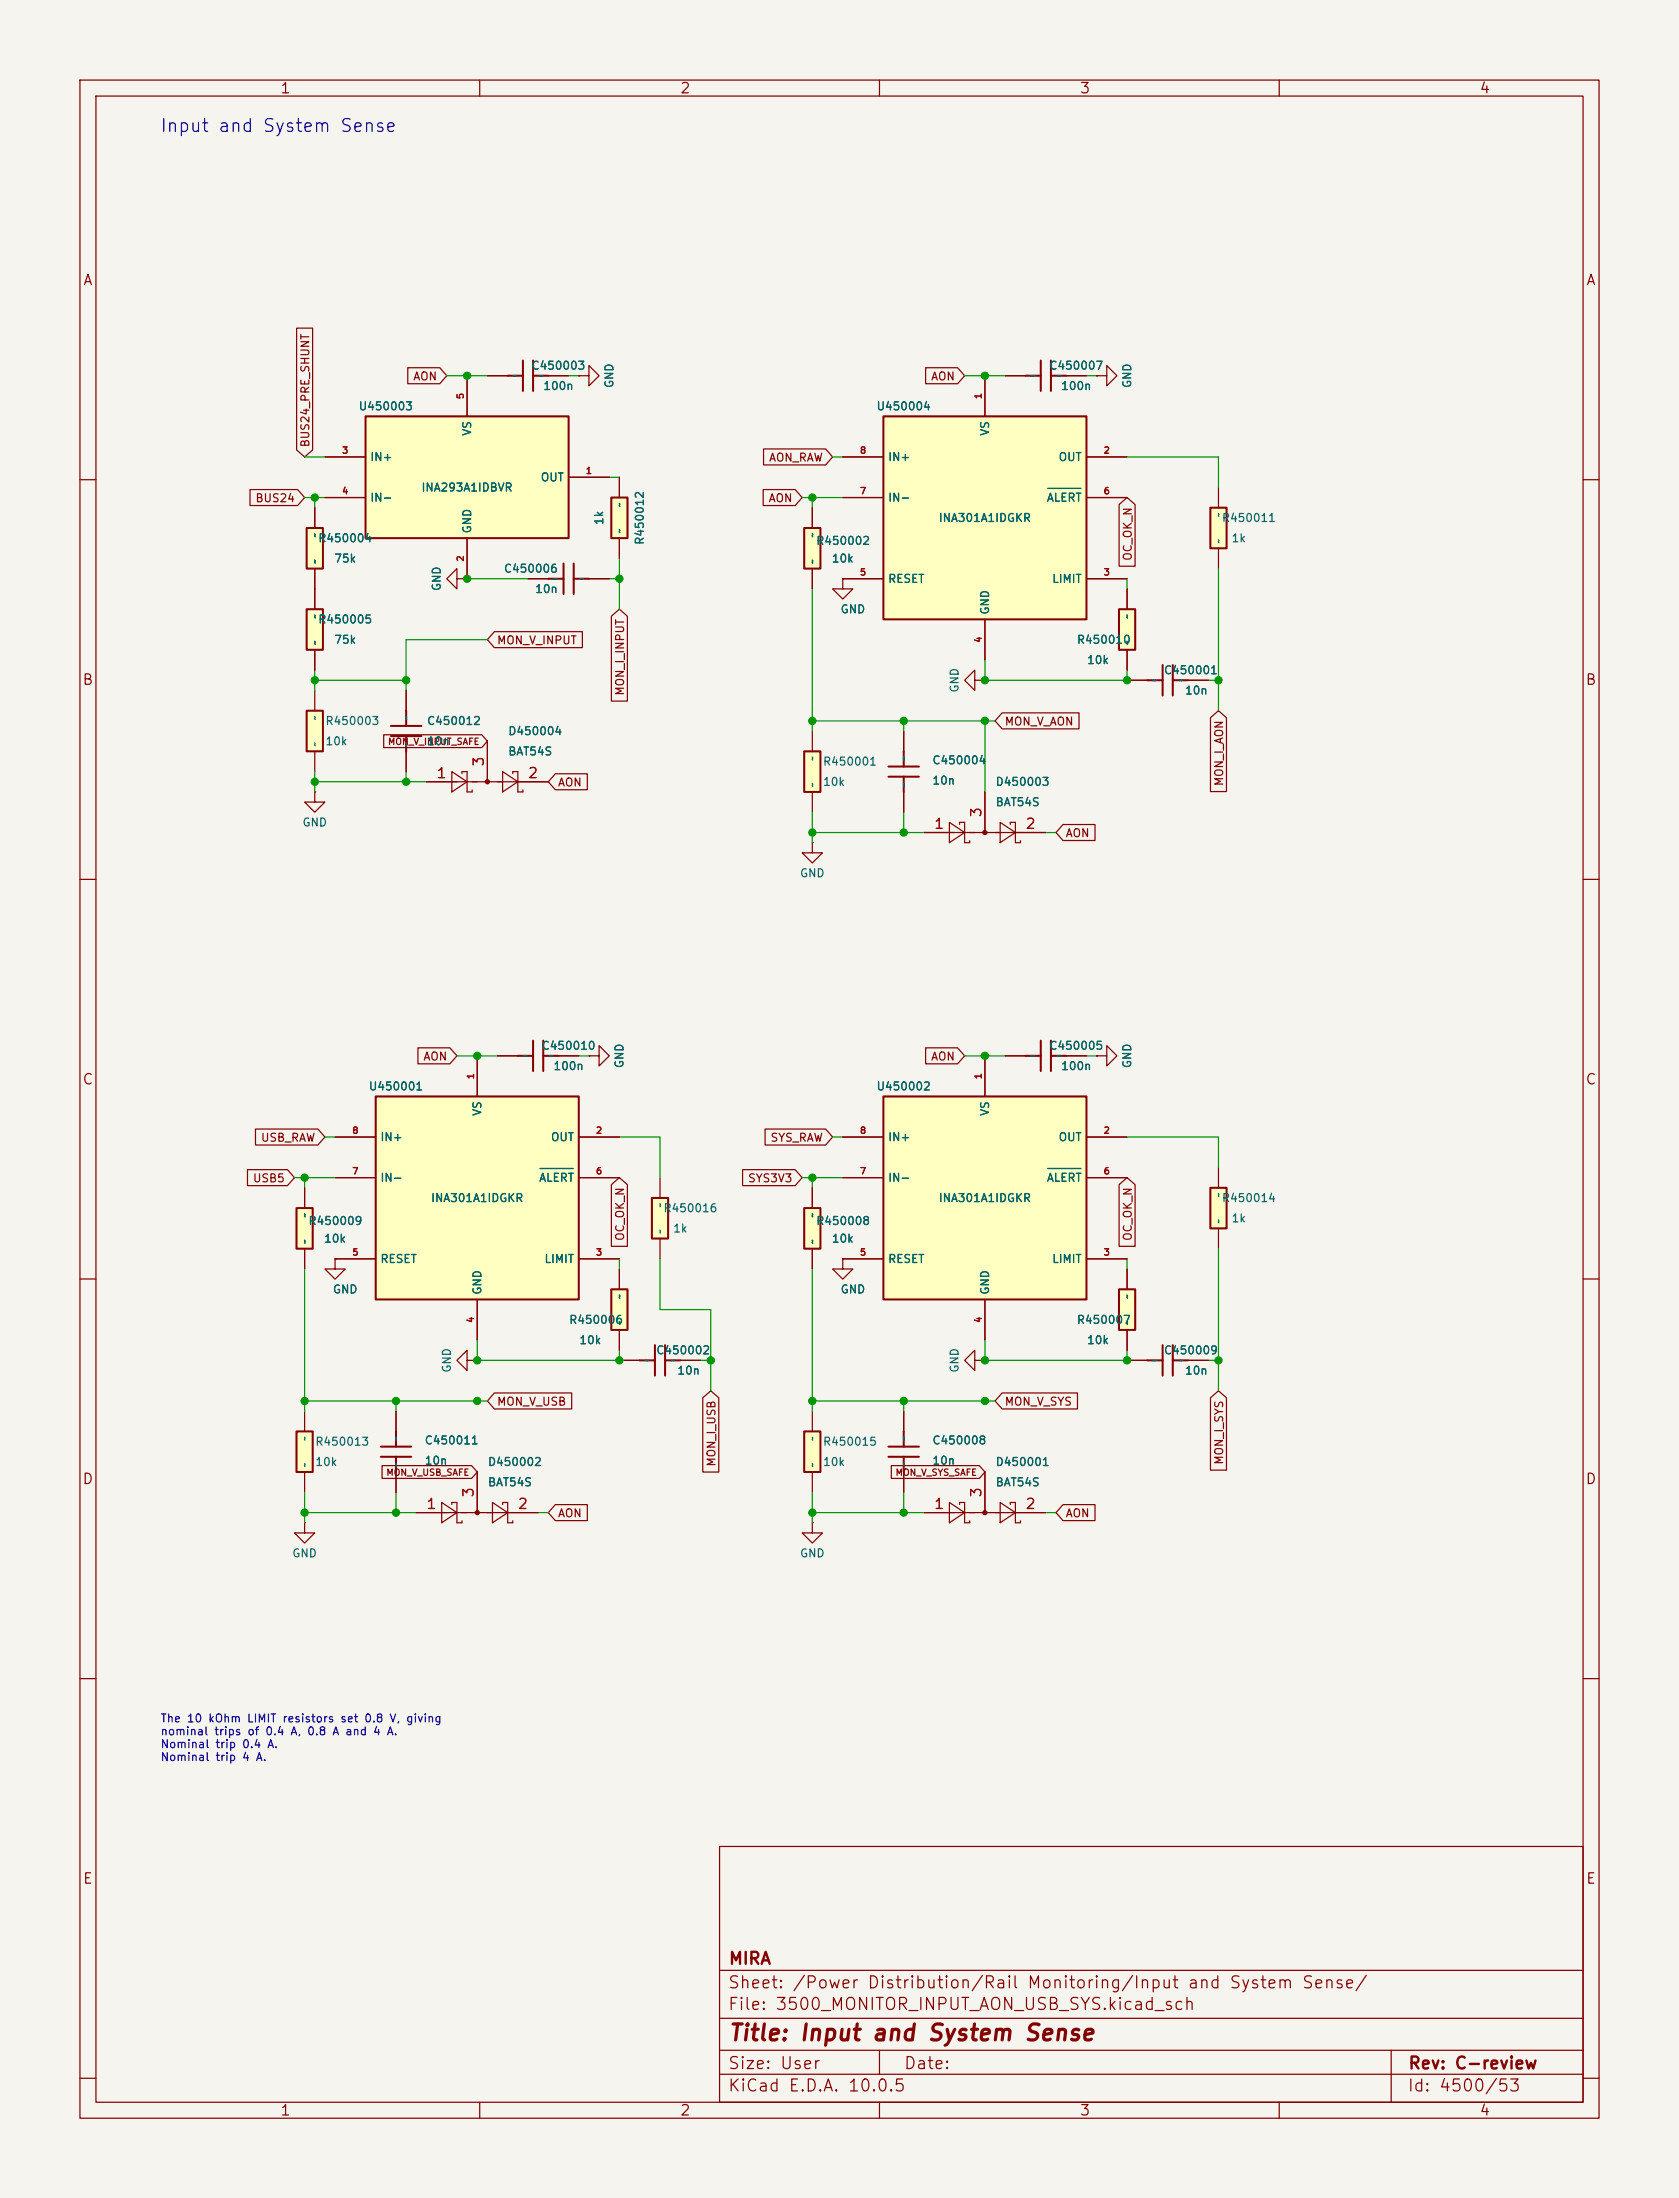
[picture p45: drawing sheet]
<svg xmlns="http://www.w3.org/2000/svg" width="210mm" height="275mm" viewBox="0 0 210 275" stroke-linecap="round" stroke-linejoin="round" font-family="sans-serif">
<defs><g id="words">
<text font-size="2" fill="#840000" x="91" y="255.8">Title: Input and System Sense</text>
<text font-size="1.6" fill="#0000c2" x="19.9" y="16.9">Input and System Sense</text>
<g font-size="1.5" fill="#840000">
<text x="91" y="251.9">File: 3500_MONITOR_INPUT_AON_USB_SYS.kicad_sch</text>
<text x="91" y="249.2">Sheet: /Power Distribution/Rail Monitoring/Input and System Sense/</text>
<text x="91" y="246.2">MIRA</text>
<text x="91" y="262.1">KiCad E.D.A. 10.0.5</text>
<text x="91" y="259.3">Size: User</text>
<text x="113" y="259.3">Date:</text>
<text x="176" y="262.1">Id: 4500/53</text>
<text x="176" y="259.3">Rev: C-review</text>
</g>
<g font-size="1.3" fill="#840000">
<text x="35" y="12">1</text>
<text x="85" y="12">2</text>
<text x="135" y="12">3</text>
<text x="185" y="12">4</text>
<text x="10.3" y="36">A</text>
<text x="198.3" y="36">A</text>
<text x="10.2" y="86">B</text>
<text x="198.2" y="86">B</text>
<text x="10.2" y="136">C</text>
<text x="198.2" y="136">C</text>
<text x="10.2" y="186">D</text>
<text x="198.2" y="186">D</text>
<text x="10.3" y="236">E</text>
<text x="198.3" y="236">E</text>
<text x="35" y="265">1</text>
<text x="85" y="265">2</text>
<text x="135" y="265">3</text>
<text x="185" y="265">4</text>
</g>
<g font-size="1.3" fill="#a90000">
<text x="54.5" y="97.7">1</text>
<text x="60.8" y="96" transform="rotate(-90 60.8 96)">3</text>
<text x="65.9" y="97.7">2</text>
<text x="116.7" y="104">1</text>
<text x="123.1" y="102.4" transform="rotate(-90 123.1 102.4)">3</text>
<text x="128.2" y="104">2</text>
<text x="53.2" y="189.1">1</text>
<text x="59.6" y="187.4" transform="rotate(-90 59.6 187.4)">3</text>
<text x="64.7" y="189.1">2</text>
<text x="116.7" y="189.1">1</text>
<text x="123.1" y="187.4" transform="rotate(-90 123.1 187.4)">3</text>
<text x="128.2" y="189.1">2</text>
</g>
<g font-size="1" fill="#840000">
<text x="51.6" y="47.8">AON</text>
<text x="116.4" y="47.8">AON</text>
<text x="38.9" y="56" transform="rotate(-90 38.9 56)">BUS24_PRE_SHUNT</text>
<text x="96.1" y="58">AON_RAW</text>
<text x="31.9" y="63.1">BUS24</text>
<text x="96.1" y="63.1">AON</text>
<text x="141.8" y="70.2" transform="rotate(-90 141.8 70.2)">OC_OK_N</text>
<text x="62.1" y="80.9">MON_V_INPUT</text>
<text x="78.3" y="87.1" transform="rotate(-90 78.3 87.1)">MON_I_INPUT</text>
<text x="125.6" y="91">MON_V_AON</text>
<text x="69.7" y="98.6">AON</text>
<text x="153.2" y="98.4" transform="rotate(-90 153.2 98.4)">MON_I_AON</text>
<text x="133.2" y="105">AON</text>
<text x="52.9" y="132.9">AON</text>
<text x="116.4" y="132.9">AON</text>
<text x="32.6" y="143.1">USB_RAW</text>
<text x="96.3" y="143.1">SYS_RAW</text>
<text x="31.6" y="148.2">USB5</text>
<text x="93.5" y="148.2">SYS3V3</text>
<text x="78.3" y="155.3" transform="rotate(-90 78.3 155.3)">OC_OK_N</text>
<text x="141.8" y="155.3" transform="rotate(-90 141.8 155.3)">OC_OK_N</text>
<text x="62.1" y="176.1">MON_V_USB</text>
<text x="125.6" y="176.1">MON_V_SYS</text>
<text x="89.7" y="183.6" transform="rotate(-90 89.7 183.6)">MON_I_USB</text>
<text x="153.2" y="183.3" transform="rotate(-90 153.2 183.3)">MON_I_SYS</text>
<text x="69.7" y="190.1">AON</text>
<text x="133.2" y="190.1">AON</text>
</g>
<g font-size="1" fill="#006464">
<text x="66.4" y="46.5">C450003</text>
<text x="131.2" y="46.5">C450007</text>
<text x="44.8" y="51.6">U450003</text>
<text x="67.9" y="49">100n</text>
<text x="77" y="48.6" transform="rotate(-90 77 48.6)">GND</text>
<text x="109.5" y="51.6">U450004</text>
<text x="132.6" y="49">100n</text>
<text x="141.7" y="48.6" transform="rotate(-90 141.7 48.6)">GND</text>
<text x="46.2" y="57.9">IN+</text>
<text x="59.2" y="54.6" transform="rotate(-90 59.2 54.6)">VS</text>
<text x="111" y="57.9">IN+</text>
<text x="123.9" y="54.6" transform="rotate(-90 123.9 54.6)">VS</text>
<text x="132.3" y="57.9">OUT</text>
<text x="46.2" y="63">IN-</text>
<text x="52.6" y="61.7">INA293A1IDBVR</text>
<text x="67.6" y="60.5">OUT</text>
<text x="75.7" y="65.8" transform="rotate(-90 75.7 65.8)">1k</text>
<text x="111" y="63">IN-</text>
<text x="117.3" y="65.5">INA301A1IDGKR</text>
<text x="130.8" y="63">ALERT</text>
<text x="152.8" y="65.5">R450011</text>
<text x="39.7" y="68.1">R450004</text>
<text x="41.7" y="70.6">75k</text>
<text x="59.2" y="66.8" transform="rotate(-90 59.2 66.8)">GND</text>
<text x="62.9" y="71.9">C450006</text>
<text x="80.8" y="68.2" transform="rotate(-90 80.8 68.2)">R450012</text>
<text x="102" y="68.4">R450002</text>
<text x="104" y="70.6">10k</text>
<text x="154" y="68.1">1k</text>
<text x="55.4" y="74" transform="rotate(-90 55.4 74)">GND</text>
<text x="66.9" y="74.4">10n</text>
<text x="105.1" y="77">GND</text>
<text x="111" y="73.2">RESET</text>
<text x="123.9" y="77" transform="rotate(-90 123.9 77)">GND</text>
<text x="131.5" y="73.2">LIMIT</text>
<text x="39.7" y="78.2">R450005</text>
<text x="41.7" y="80.8">75k</text>
<text x="134.6" y="80.8">R450010</text>
<text x="135.9" y="83.3">10k</text>
<text x="120.1" y="86.7" transform="rotate(-90 120.1 86.7)">GND</text>
<text x="145.5" y="84.6">C450001</text>
<text x="148.1" y="87.1">10n</text>
<text x="40.6" y="90.9">R450003</text>
<text x="40.6" y="93.5">10k</text>
<text x="53.3" y="90.9">C450012</text>
<text x="53.3" y="93.5">10n</text>
<text x="63.5" y="92.2">D450004</text>
<text x="63.5" y="94.8">BAT54S</text>
<text x="116.5" y="95.9">C450004</text>
<text x="102.9" y="96">R450001</text>
<text x="102.9" y="98.6">10k</text>
<text x="116.5" y="98.4">10n</text>
<text x="124.4" y="98.6">D450003</text>
<text x="124.4" y="101.1">BAT54S</text>
<text x="37.7" y="103.6">GND</text>
<text x="100" y="110">GND</text>
<text x="67.7" y="131.6">C450010</text>
<text x="131.2" y="131.6">C450005</text>
<text x="46" y="136.7">U450001</text>
<text x="69.1" y="134.1">100n</text>
<text x="78.2" y="133.7" transform="rotate(-90 78.2 133.7)">GND</text>
<text x="109.5" y="136.7">U450002</text>
<text x="132.6" y="134.1">100n</text>
<text x="141.7" y="133.7" transform="rotate(-90 141.7 133.7)">GND</text>
<text x="47.5" y="143">IN+</text>
<text x="60.4" y="139.7" transform="rotate(-90 60.4 139.7)">VS</text>
<text x="68.8" y="143">OUT</text>
<text x="111" y="143">IN+</text>
<text x="123.9" y="139.7" transform="rotate(-90 123.9 139.7)">VS</text>
<text x="132.3" y="143">OUT</text>
<text x="47.5" y="148.1">IN-</text>
<text x="67.3" y="148.1">ALERT</text>
<text x="111" y="148.1">IN-</text>
<text x="130.8" y="148.1">ALERT</text>
<text x="38.5" y="153.5">R450009</text>
<text x="40.5" y="155.7">10k</text>
<text x="53.8" y="150.6">INA301A1IDGKR</text>
<text x="82.9" y="151.9">R450016</text>
<text x="84.1" y="154.4">1k</text>
<text x="102" y="153.5">R450008</text>
<text x="104" y="155.7">10k</text>
<text x="117.3" y="150.6">INA301A1IDGKR</text>
<text x="152.8" y="150.6">R450014</text>
<text x="154" y="153.2">1k</text>
<text x="47.5" y="158.3">RESET</text>
<text x="68" y="158.3">LIMIT</text>
<text x="111" y="158.3">RESET</text>
<text x="131.5" y="158.3">LIMIT</text>
<text x="41.6" y="162.1">GND</text>
<text x="60.4" y="162.1" transform="rotate(-90 60.4 162.1)">GND</text>
<text x="71.1" y="165.9">R450006</text>
<text x="105.1" y="162.1">GND</text>
<text x="123.9" y="162.1" transform="rotate(-90 123.9 162.1)">GND</text>
<text x="134.6" y="165.9">R450007</text>
<text x="56.6" y="171.8" transform="rotate(-90 56.6 171.8)">GND</text>
<text x="72.4" y="168.4">10k</text>
<text x="82" y="169.7">C450002</text>
<text x="84.6" y="172.2">10n</text>
<text x="120.1" y="171.8" transform="rotate(-90 120.1 171.8)">GND</text>
<text x="135.9" y="168.4">10k</text>
<text x="145.5" y="169.7">C450009</text>
<text x="148.1" y="172.2">10n</text>
<text x="39.4" y="181.1">R450013</text>
<text x="39.4" y="183.7">10k</text>
<text x="53" y="181">C450011</text>
<text x="53" y="183.5">10n</text>
<text x="60.9" y="183.7">D450002</text>
<text x="102.9" y="181.1">R450015</text>
<text x="102.9" y="183.7">10k</text>
<text x="116.5" y="181">C450008</text>
<text x="116.5" y="183.5">10n</text>
<text x="124.4" y="183.7">D450001</text>
<text x="60.9" y="186.2">BAT54S</text>
<text x="124.4" y="186.2">BAT54S</text>
<text x="36.5" y="195.1">GND</text>
<text x="100" y="195.1">GND</text>
</g>
<g font-size="1" fill="#0000c2">
<text x="20" y="215.7">The 10 kOhm LIMIT resistors set 0.8 V, giving</text>
<text x="20" y="217.4">nominal trips of 0.4 A, 0.8 A and 4 A.</text>
<text x="20" y="219">Nominal trip 0.4 A.</text>
<text x="20" y="220.6">Nominal trip 4 A.</text>
</g>
<g font-size=".8" fill="#006464">
<text x="64" y="47.6">~</text>
<text x="67.3" y="47.6">~</text>
<text x="128.8" y="47.6">~</text>
<text x="132.1" y="47.6">~</text>
<text x="78.1" y="63.5" transform="rotate(-90 78.1 63.5)">~</text>
<text x="153" y="64.8" transform="rotate(-90 153 64.8)">~</text>
<text x="40" y="70.6" transform="rotate(-90 40 70.6)">~</text>
<text x="40" y="67.3" transform="rotate(-90 40 67.3)">~</text>
<text x="78.1" y="66.8" transform="rotate(-90 78.1 66.8)">~</text>
<text x="102.2" y="70.6" transform="rotate(-90 102.2 70.6)">~</text>
<text x="102.2" y="67.3" transform="rotate(-90 102.2 67.3)">~</text>
<text x="153" y="68.1" transform="rotate(-90 153 68.1)">~</text>
<text x="40" y="77.5" transform="rotate(-90 40 77.5)">~</text>
<text x="69.1" y="73">~</text>
<text x="72.4" y="73">~</text>
<text x="141.6" y="77.5" transform="rotate(-90 141.6 77.5)">~</text>
<text x="40" y="80.8" transform="rotate(-90 40 80.8)">~</text>
<text x="141.6" y="80.8" transform="rotate(-90 141.6 80.8)">~</text>
<text x="144" y="85.7">~</text>
<text x="147.3" y="85.7">~</text>
<text x="40" y="93.5" transform="rotate(-90 40 93.5)">~</text>
<text x="40" y="90.2" transform="rotate(-90 40 90.2)">~</text>
<text x="51.4" y="93.5" transform="rotate(-90 51.4 93.5)">~</text>
<text x="51.4" y="90.2" transform="rotate(-90 51.4 90.2)">~</text>
<text x="102.2" y="95.3" transform="rotate(-90 102.2 95.3)">~</text>
<text x="113.6" y="95.3" transform="rotate(-90 113.6 95.3)">~</text>
<text x="102.2" y="98.6" transform="rotate(-90 102.2 98.6)">~</text>
<text x="113.6" y="98.6" transform="rotate(-90 113.6 98.6)">~</text>
<text x="65.3" y="132.7">~</text>
<text x="68.6" y="132.7">~</text>
<text x="128.8" y="132.7">~</text>
<text x="132.1" y="132.7">~</text>
<text x="153" y="149.9" transform="rotate(-90 153 149.9)">~</text>
<text x="38.7" y="155.7" transform="rotate(-90 38.7 155.7)">~</text>
<text x="38.7" y="152.4" transform="rotate(-90 38.7 152.4)">~</text>
<text x="83.2" y="154.4" transform="rotate(-90 83.2 154.4)">~</text>
<text x="83.2" y="151.1" transform="rotate(-90 83.2 151.1)">~</text>
<text x="102.2" y="155.7" transform="rotate(-90 102.2 155.7)">~</text>
<text x="102.2" y="152.4" transform="rotate(-90 102.2 152.4)">~</text>
<text x="153" y="153.2" transform="rotate(-90 153 153.2)">~</text>
<text x="78.1" y="165.9" transform="rotate(-90 78.1 165.9)">~</text>
<text x="78.1" y="162.6" transform="rotate(-90 78.1 162.6)">~</text>
<text x="141.6" y="165.9" transform="rotate(-90 141.6 165.9)">~</text>
<text x="141.6" y="162.6" transform="rotate(-90 141.6 162.6)">~</text>
<text x="80.5" y="170.8">~</text>
<text x="83.8" y="170.8">~</text>
<text x="144" y="170.8">~</text>
<text x="147.3" y="170.8">~</text>
<text x="38.7" y="183.6" transform="rotate(-90 38.7 183.6)">~</text>
<text x="38.7" y="180.3" transform="rotate(-90 38.7 180.3)">~</text>
<text x="50.1" y="183.6" transform="rotate(-90 50.1 183.6)">~</text>
<text x="50.1" y="180.3" transform="rotate(-90 50.1 180.3)">~</text>
<text x="102.2" y="183.6" transform="rotate(-90 102.2 183.6)">~</text>
<text x="102.2" y="180.3" transform="rotate(-90 102.2 180.3)">~</text>
<text x="113.6" y="183.6" transform="rotate(-90 113.6 183.6)">~</text>
<text x="113.6" y="180.3" transform="rotate(-90 113.6 180.3)">~</text>
</g>
<g font-size=".8" fill="#a90000">
<text x="58.2" y="50" transform="rotate(-90 58.2 50)">5</text>
<text x="123" y="50" transform="rotate(-90 123 50)">1</text>
<text x="42.7" y="57">3</text>
<text x="73.2" y="59.5">1</text>
<text x="107.5" y="57">8</text>
<text x="138" y="57">2</text>
<text x="42.7" y="62">4</text>
<text x="107.5" y="62">7</text>
<text x="138" y="62">6</text>
<text x="58.2" y="70.3" transform="rotate(-90 58.2 70.3)">2</text>
<text x="107.5" y="72.2">5</text>
<text x="138" y="72.2">3</text>
<text x="123" y="80.5" transform="rotate(-90 123 80.5)">4</text>
<text x="59.5" y="135.1" transform="rotate(-90 59.5 135.1)">1</text>
<text x="123" y="135.1" transform="rotate(-90 123 135.1)">1</text>
<text x="44" y="142">8</text>
<text x="74.5" y="142">2</text>
<text x="107.5" y="142">8</text>
<text x="138" y="142">2</text>
<text x="44" y="147.1">7</text>
<text x="74.5" y="147.1">6</text>
<text x="107.5" y="147.1">7</text>
<text x="138" y="147.1">6</text>
<text x="44" y="157.3">5</text>
<text x="74.5" y="157.3">3</text>
<text x="107.5" y="157.3">5</text>
<text x="138" y="157.3">3</text>
<text x="59.5" y="165.6" transform="rotate(-90 59.5 165.6)">4</text>
<text x="123" y="165.6" transform="rotate(-90 123 165.6)">4</text>
</g>
<g font-size=".8" fill="#840000">
<text x="48.5" y="93.4">MON_V_INPUT_SAFE</text>
<text x="48.2" y="184.8">MON_V_USB_SAFE</text>
<text x="111.9" y="184.8">MON_V_SYS_SAFE</text>
</g>
</g></defs>
<path d="M0 0h210v275h-210z" fill="#f5f4ef" stroke="#f5f4ef" stroke-width=".13"/>
<g fill="none" stroke="#840000" stroke-width=".15">
<path d="M10 10h190v255h-190zM12 12h186v251h-186zM60 10v2M110 10v2M160 10v2M10 60h2M198 60h2M10 110h2M198 110h2M10 160h2M198 160h2M10 210h2"/>
<path d="M198 210h2M90 231h108v32h-108zM90 259.5h108M90 256.5h108M90 252.5h108M90 246.5h108M110 256.5v3M174 256.5v6.5M10 260h2M60 263v2M110 263v2M160 263v2"/>
<path d="M198 260h2"/>
</g>
<path d="M140 161.3h2v5.1h-2z" fill="#ffffc2"/>
<path d="M63.5 47h1.9M65.4 45.1v3.8M66.7 47h1.9M66.7 45.1v3.8M49.5 179.1v1.9M140 161.3h2v5.1h-2zM47.6 181h3.8M47.6 182.3h3.8M49.5 182.3v1.9" fill="none" stroke="#840000" stroke-width=".25"/>
<path d="M61 47h2.5M68.6 47h2.5M72.4 47h1.3v-1.3l1.2 1.3-1.2 1.3v-1.3M72.4 47h.1M39.4 99.1v1.2h1.2l-1.2 1.3-1.3-1.3h1.3M39.4 99.1h.1M141 158.8v2.5M49.5 176.5v2.6M141 166.4v2.5M49.5 184.2v2.5" fill="none" stroke="#840000" stroke-width=".15"/>
<path d="M151.4 148.6h2v5.1h-2z" fill="#ffffc2"/>
<path d="M48.9 90.8h3.8M48.9 92.1h3.8M50.8 88.9v1.9M50.8 92.1v1.9M151.4 148.6h2v5.1h-2z" fill="none" stroke="#840000" stroke-width=".25"/>
<path d="M50.8 86.4v2.5M50.8 94v2.5M152.4 146.1v2.5M152.4 153.7v2.5M52.1 189.2h15.2M55.2 188l1.9 1.2-1.9 1.3zM56.5 188.2v-.2h.6v2.5h.7v-.2M59.7 184.2v5M61.6 188l1.9 1.2-1.9 1.3zM62.9 188.2v-.2h.6v2.5h.6v-.2" fill="none" stroke="#840000" stroke-width=".15"/>
<circle cx="59.7" cy="189.2" r=".25" fill="#840000" stroke="#840000" stroke-width=".15"/>
<path d="M100.6 179.1h2v5.1h-2z" fill="#ffffc2"/>
<path d="M100.6 179.1h2v5.1h-2zM143.5 170.2h1.9M145.4 168.3v3.8M146.7 170.2h1.9M146.7 168.3v3.8" fill="none" stroke="#840000" stroke-width=".25"/>
<path d="M101.6 176.5v2.6M141 170.2h2.5M148.6 170.2h2.5M101.6 190.5v1.3h1.3l-1.3 1.3-1.3-1.3h1.3M101.6 190.5h.1M101.6 184.2v2.5" fill="none" stroke="#840000" stroke-width=".15"/>
<path d="M38.4 76.2h2v5.1h-2z" fill="#ffffc2"/>
<path d="M38.4 76.2h2v5.1h-2z" fill="none" stroke="#840000" stroke-width=".25"/>
<path d="M39.4 73.7v2.5M39.4 81.3v2.5M38.1 190.5v1.3h1.3l-1.3 1.3-1.3-1.3h1.3M38.1 190.5h.1M115.6 189.2h15.2M118.7 188l1.9 1.2-1.9 1.3zM120 188.2v-.2h.6v2.5h.7v-.2M123.2 184.2v5M125.1 188l1.9 1.2-1.9 1.3zM126.4 188.2v-.2h.6v2.5h.6v-.2" fill="none" stroke="#840000" stroke-width=".15"/>
<circle cx="123.2" cy="189.2" r=".25" fill="#840000" stroke="#840000" stroke-width=".15"/>
<path d="M38.4 88.9h2v5.1h-2z" fill="#ffffc2"/>
<path d="M38.4 88.9h2v5.1h-2zM128.3 132.1h1.9M130.2 130.2v3.8M131.4 132.1h1.9M131.4 130.2v3.8" fill="none" stroke="#840000" stroke-width=".25"/>
<path d="M39.4 86.4v2.5M39.4 94v2.5M53.3 97.8h15.3M56.5 96.5l1.9 1.3-1.9 1.3zM57.8 96.8v-.3h.6v2.6h.7v-.3M61 92.7v5.1M62.9 96.5l1.9 1.3-1.9 1.3zM64.1 96.8v-.3h.7v2.6h.6v-.3M125.7 132.1h2.6M133.3 132.1h2.6M137.2 132.1h1.2v-1.3l1.3 1.3-1.3 1.3v-1.3M137.2 132.1h.1" fill="none" stroke="#840000" stroke-width=".15"/>
<circle cx="61" cy="97.8" r=".25" fill="#840000" stroke="#840000" stroke-width=".15"/>
<path d="M100.6 94h2v5.1h-2z" fill="#ffffc2"/>
<path d="M100.6 94h2v5.1h-2z" fill="none" stroke="#840000" stroke-width=".25"/>
<path d="M101.6 91.5v2.5M101.6 99.1v2.5" fill="none" stroke="#840000" stroke-width=".15"/>
<path d="M100.6 151.1h2v5.1h-2z" fill="#ffffc2"/>
<path d="M100.6 151.1h2v5.1h-2z" fill="none" stroke="#840000" stroke-width=".25"/>
<path d="M101.6 148.6v2.5M101.6 156.2v2.6M105.4 157.5v1.3h1.3l-1.3 1.2-1.3-1.2h1.3M105.4 157.5h.1" fill="none" stroke="#840000" stroke-width=".15"/>
<path d="M110.5 137.2h25.4v25.4h-25.4z" fill="#ffffc2"/>
<g fill="none" stroke="#840000" stroke-width=".25">
<path d="M68.6 72.4h1.9M70.5 70.5v3.8M71.8 72.4h1.9M71.8 70.5v3.8M111.1 95.9h3.8M111.1 97.2h3.8M113 94v1.9M113 97.2v1.9M143.5 85.1h1.9M145.4 83.2v3.8M146.7 85.1h1.9M146.7 83.2v3.8"/>
<path d="M110.5 137.2h25.4v25.4h-25.4zM113 179.1v1.9M111.1 181h3.8M111.1 182.3h3.8M113 182.3v1.9"/>
</g>
<g fill="none" stroke="#840000" stroke-width=".15">
<path d="M57.1 72.4v-1.3l-1.2 1.3 1.2 1.3v-1.3h1.3M58.4 72.4h.1M66 72.4h2.6M73.7 72.4h2.5M113 91.5v2.5M113 99.1v2.5M123.2 99.1v5.1M141 85.1h2.5M148.6 85.1h2.5M101.6 105.4v1.3h1.3l-1.3 1.3-1.3-1.3h1.3M101.6 105.4h.1M115.6 104.2h15.2"/>
<path d="M118.7 102.9l1.9 1.3-1.9 1.2zM120 103.1v-.2h.6v2.5h.7v-.2M125.1 102.9l1.9 1.3-1.9 1.2zM126.4 103.1v-.2h.6v2.5h.6v-.2M123.2 132.1v5.1M105.4 142.3h5.1M105.4 157.5h5.1M105.4 147.3h5.1M135.9 142.3h5.1M135.9 157.5h5.1M135.9 147.3h5.1M113 176.5v2.6"/>
<path d="M121.9 170.2v-1.3l-1.3 1.3 1.3 1.3v-1.3h1.3M123.2 170.2h.1M123.2 162.6v5.1M113 184.2v2.5"/>
</g>
<path d="M131 146.2h4.2" fill="none" stroke="#006464" stroke-width=".15"/>
<circle cx="123.2" cy="104.2" r=".25" fill="#840000" stroke="#840000" stroke-width=".15"/>
<path d="M45.7 52.1h25.4v15.2h-25.4z" fill="#ffffc2"/>
<path d="M45.7 52.1h25.4v15.2h-25.4zM64.8 132.1h1.9M66.7 130.2v3.8M67.9 132.1h1.9M67.9 130.2v3.8M80 170.2h1.9M81.9 168.3v3.8M83.2 170.2h1.9M83.2 168.3v3.8" fill="none" stroke="#840000" stroke-width=".25"/>
<path d="M40.6 57.2h5.1M58.4 47v5.1M71.1 59.7h5.1M137.2 47h1.2v-1.3l1.3 1.3-1.3 1.3v-1.3M137.2 47h.1M40.6 62.2h5.1M58.4 67.3v5.1M62.2 132.1h2.6M69.8 132.1h2.6M77.5 170.2h2.5M85.1 170.2h2.5" fill="none" stroke="#840000" stroke-width=".15"/>
<path d="M100.6 66.1h2v5h-2z" fill="#ffffc2"/>
<path d="M128.3 47h1.9M130.2 45.1v3.8M131.4 47h1.9M131.4 45.1v3.8M100.6 66.1h2v5h-2z" fill="none" stroke="#840000" stroke-width=".25"/>
<path d="M125.7 47h2.6M133.3 47h2.6M101.6 63.5v2.6M101.6 71.1v2.6" fill="none" stroke="#840000" stroke-width=".15"/>
<path d="M38.4 66.1h2v5h-2z" fill="#ffffc2"/>
<path d="M38.4 66.1h2v5h-2z" fill="none" stroke="#840000" stroke-width=".25"/>
<path d="M39.4 63.5v2.6M39.4 71.1v2.6" fill="none" stroke="#840000" stroke-width=".15"/>
<path d="M110.5 52.1h25.4v25.4h-25.4z" fill="#ffffc2"/>
<path d="M110.5 52.1h25.4v25.4h-25.4z" fill="none" stroke="#840000" stroke-width=".25"/>
<path d="M105.4 57.2h5.1M123.2 47v5.1M135.9 57.2h5.1M105.4 72.4h5.1M105.4 62.2h5.1M123.2 77.5v5.1M135.9 72.4h5.1M135.9 62.2h5.1M58.4 170.2v-1.3l-1.3 1.3 1.3 1.3v-1.3h1.3M59.7 170.2h.1" fill="none" stroke="#840000" stroke-width=".15"/>
<path d="M131 61.1h4.2" fill="none" stroke="#006464" stroke-width=".15"/>
<path d="M37.1 151.1h2v5.1h-2z" fill="#ffffc2"/>
<path d="M37.1 151.1h2v5.1h-2z" fill="none" stroke="#840000" stroke-width=".25"/>
<path d="M105.4 72.4v1.3h1.3l-1.3 1.2-1.3-1.2h1.3M105.4 72.4h.1M38.1 148.6v2.5M38.1 156.2v2.6M41.9 157.5v1.3h1.3l-1.3 1.2-1.3-1.2h1.3M41.9 157.5h.1" fill="none" stroke="#840000" stroke-width=".15"/>
<path d="M76.5 161.3h2v5.1h-2z" fill="#ffffc2"/>
<path d="M76.5 161.3h2v5.1h-2z" fill="none" stroke="#840000" stroke-width=".25"/>
<path d="M121.9 85.1v-1.3l-1.3 1.3 1.3 1.3v-1.3h1.3M123.2 85.1h.1M77.5 158.8v2.5M77.5 166.4v2.5" fill="none" stroke="#840000" stroke-width=".15"/>
<path d="M37.1 179.1h2v5.1h-2z" fill="#ffffc2"/>
<path d="M37.1 179.1h2v5.1h-2z" fill="none" stroke="#840000" stroke-width=".25"/>
<path d="M38.1 176.5v2.6M38.1 184.2v2.5" fill="none" stroke="#840000" stroke-width=".15"/>
<path d="M47 137.2h25.4v25.4h-25.4z" fill="#ffffc2"/>
<path d="M47 137.2h25.4v25.4h-25.4z" fill="none" stroke="#840000" stroke-width=".25"/>
<path d="M59.7 132.1v5.1M73.7 132.1h1.2v-1.3l1.3 1.3-1.3 1.3v-1.3M73.7 132.1h.1M41.9 142.3h5.1M41.9 157.5h5.1M41.9 147.3h5.1M72.4 142.3h5.1M72.4 157.5h5.1M72.4 147.3h5.1M59.7 162.6v5.1" fill="none" stroke="#840000" stroke-width=".15"/>
<path d="M67.5 146.2h4.2" fill="none" stroke="#006464" stroke-width=".15"/>
<path d="M76.5 62.2h2v5.1h-2z" fill="#ffffc2"/>
<path d="M76.5 62.2h2v5.1h-2z" fill="none" stroke="#840000" stroke-width=".25"/>
<path d="M77.5 59.7v2.5M77.5 67.3v2.6" fill="none" stroke="#840000" stroke-width=".15"/>
<path d="M140 76.2h2v5.1h-2z" fill="#ffffc2"/>
<path d="M140 76.2h2v5.1h-2z" fill="none" stroke="#840000" stroke-width=".25"/>
<path d="M141 73.7v2.5M141 81.3v2.5" fill="none" stroke="#840000" stroke-width=".15"/>
<path d="M81.5 149.9h2.1v5.1h-2.1z" fill="#ffffc2"/>
<path d="M81.5 149.9h2.1v5.1h-2.1z" fill="none" stroke="#840000" stroke-width=".25"/>
<path d="M82.5 147.3v2.6M82.5 155v2.5" fill="none" stroke="#840000" stroke-width=".15"/>
<path d="M151.4 63.5h2v5.1h-2z" fill="#ffffc2"/>
<path d="M151.4 63.5h2v5.1h-2z" fill="none" stroke="#840000" stroke-width=".25"/>
<g fill="none" stroke="#840000" stroke-width=".15">
<path d="M37.1 41.1h2v15.2l-1 .9-1-.9zM40.6 57.2h5.1M51 46h4l.9 1-.9 1h-4zM58.4 47v5.1M61 47h2.5M68.6 47h2.5M71.1 59.7h5.1M72.4 47h.1M77.5 59.7v2.5M95.5 56.2h7.8l.8 1-.8 1h-7.8zM105.4 57.2h5.1M115.8 46h4l.8 1-.8 1h-4z"/>
<path d="M123.2 47v5.1M125.7 47h2.6M133.3 47h2.6M135.9 57.2h5.1M137.2 47h.1M31.3 61.2h5.9l.9 1-.9 1.1h-5.9zM39.4 63.5v2.6M39.4 71.1v5.1M40.6 62.2h5.1M58.4 72.4h.1M58.4 67.3v5.1M61.8 79h11v2h-11l-.8-1z"/>
<path d="M66 72.4h2.6M73.7 72.4h2.5M76.5 77.1l1-.9 1 .9v10.6h-2zM77.5 67.3v2.6M95.5 61.2h4l.8 1-.8 1.1h-4zM101.6 63.5v2.6M101.6 71.1v2.6M105.4 72.4h.1M105.4 72.4h5.1M105.4 62.2h5.1M123.2 77.5v5.1M135.9 72.4h5.1"/>
<path d="M135.9 62.2h5.1M140 63.1l1-.9 1 .9v7.7h-2zM141 73.7v2.5M152.4 61v2.5M152.4 68.6v2.5M39.4 81.3v2.5M48 91.9h12.3l.7 .8-.7 .8h-12.3zM50.8 86.4v2.5M50.8 94v2.5M53.3 97.8h3.8M61 92.7v5.1M64.8 97.8h3.8"/>
<path d="M69.5 96.8h4v2h-4l-.9-1zM113 91.5v2.5M113 99.1v2.5M123.2 99.1v5.1M125.3 89.2h9.7v2h-9.7l-.8-1zM141 81.3v2.5M141 85.1h2.5M148.6 85.1h2.5M151.4 89.8l1-.9 1 .9v9.2h-2zM115.6 104.2h3.8M127 104.2h3.8M133 103.2h4v2h-4l-.9-1z"/>
<path d="M52.3 131.1h4l.8 1-.8 1h-4zM59.7 132.1v5.1M62.2 132.1h2.6M69.8 132.1h2.6M73.7 132.1h.1M115.8 131.1h4l.8 1-.8 1h-4zM123.2 132.1v5.1M125.7 132.1h2.6M133.3 132.1h2.6M137.2 132.1h.1M31 146.3h5l.8 1-.8 1h-5zM32 141.3h7.8l.8 1-.8 1h-7.8z"/>
<path d="M38.1 148.6v2.5M38.1 156.2v2.6M41.9 157.5h.1M41.9 142.3h5.1M41.9 157.5h5.1M41.9 147.3h5.1M72.4 142.3h5.1M72.4 157.5h5.1M72.4 147.3h5.1M76.5 148.2l1-.9 1 .9v7.7h-2zM77.5 158.8v2.5M92.9 146.3h6.6l.8 1-.8 1h-6.6z"/>
<path d="M95.7 141.3h7.6l.8 1-.8 1h-7.6zM101.6 148.6v2.5M101.6 156.2v2.6M105.4 157.5h.1M105.4 142.3h5.1M105.4 157.5h5.1M105.4 147.3h5.1M135.9 142.3h5.1M135.9 157.5h5.1M135.9 147.3h5.1M140 148.2l1-.9 1 .9v7.7h-2zM141 158.8v2.5"/>
<path d="M49.5 176.5v2.6M59.7 162.6v5.1M61.8 174.3h9.7v2h-9.7l-.8-1zM77.5 170.2h2.5M77.5 166.4v2.5M85.1 170.2h2.5M87.9 174.9l1-.9 1 .9v9.3h-2zM113 176.5v2.6M123.2 162.6v5.1M125.3 174.3h9.5v2h-9.5l-.8-1zM141 170.2h2.5M141 166.4v2.5"/>
<path d="M148.6 170.2h2.5M151.4 174.9l1-.9 1 .9v9h-2zM47.8 183.4h11.2l.7 .8-.7 .8h-11.2zM49.5 184.2v2.5M52.1 189.2h3.8M59.7 184.2v5M63.5 189.2h3.8M69.5 188.2h4v2.1h-4l-.9-1.1zM111.5 183.4h11l.7 .8-.7 .8h-11zM113 184.2v2.5M115.6 189.2h3.8M123.2 184.2v5"/>
<path d="M127 189.2h3.8M133 188.2h4v2.1h-4l-.9-1.1z"/>
</g>
<g fill="none" stroke="#009600" stroke-width=".15">
<path d="M38.1 57.2h2.5M55.9 47h5.1M71.1 47h1.3M76.2 59.7h1.3M104.1 57.2h1.3M120.6 47h5.1M135.9 47h1.3M141 57.2h11.4v3.8M38.1 62.2h2.5M39.4 62.2v1.3M58.4 72.4h7.6M76.2 72.4h1.3"/>
<path d="M77.5 69.9v6.3M100.3 62.2h5.1M101.6 62.2v1.3M101.6 73.7v17.8M141 72.4v1.3M152.4 71.1v17.8M39.4 83.8v2.6M39.4 96.5v2.6M39.4 97.8h13.9M39.4 85.1h11.4M50.8 96.5v1.3M61 80h-10.2v6.4"/>
<path d="M101.6 90.2h22.9M113 90.2v1.3M123.2 82.6v2.5h17.8v-1.3M123.2 90.2v8.9M151.1 85.1h1.3M101.6 101.6v3.8M101.6 104.2h14M113 101.6v2.6M130.8 104.2h1.3M57.1 132.1h5.1M72.4 132.1h1.3M120.6 132.1h5.1"/>
<path d="M135.9 132.1h1.3M36.8 147.3h5.1M38.1 147.3v1.3M38.1 158.8v17.7M40.6 142.3h1.3M77.5 157.5v1.3M77.5 142.3h5v5M82.5 157.5v6.3h6.4v10.2M100.3 147.3h5.1M101.6 147.3v1.3M101.6 158.8v17.7M104.1 142.3h1.3"/>
<path d="M141 157.5v1.3M141 142.3h11.4v3.8M152.4 156.2v17.8M38.1 175.3h22.9M49.5 175.3v1.2M59.7 167.7v2.5h17.8v-1.3M87.6 170.2h1.3M101.6 175.3h22.9M113 175.3v1.2M123.2 167.7v2.5h17.8v-1.3M151.1 170.2h1.3M38.1 186.7v3.8"/>
<path d="M38.1 189.2h14M49.5 186.7v2.5M67.3 189.2h1.3M101.6 186.7v3.8M101.6 189.2h14M113 186.7v2.5M130.8 189.2h1.3"/>
</g>
<path d="M131 61.1h4.2M67.5 146.2h4.2M131 146.2h4.2" fill="none" stroke="#006464" stroke-width=".15"/>
<g fill="#009600" stroke="#009600" stroke-width=".13">
<circle cx="77.5" cy="170.2" r=".46"/>
<circle cx="59.7" cy="132.1" r=".46"/>
<circle cx="38.1" cy="147.3" r=".46"/>
<circle cx="39.4" cy="97.8" r=".46"/>
<circle cx="50.8" cy="97.8" r=".46"/>
<circle cx="50.8" cy="85.1" r=".46"/>
<circle cx="39.4" cy="85.1" r=".46"/>
<circle cx="101.6" cy="90.2" r=".46"/>
<circle cx="113" cy="90.2" r=".46"/>
<circle cx="113" cy="104.2" r=".46"/>
<circle cx="123.2" cy="90.2" r=".46"/>
<circle cx="101.6" cy="104.2" r=".46"/>
<circle cx="123.2" cy="132.1" r=".46"/>
<circle cx="123.2" cy="170.2" r=".46"/>
<circle cx="141" cy="170.2" r=".46"/>
<circle cx="113" cy="189.2" r=".46"/>
<circle cx="152.4" cy="170.2" r=".46"/>
<circle cx="123.2" cy="85.1" r=".46"/>
<circle cx="152.4" cy="85.1" r=".46"/>
<circle cx="141" cy="85.1" r=".46"/>
<circle cx="101.6" cy="62.2" r=".46"/>
<circle cx="123.2" cy="47" r=".46"/>
<circle cx="59.7" cy="170.2" r=".46"/>
<circle cx="38.1" cy="175.3" r=".46"/>
<circle cx="38.1" cy="189.2" r=".46"/>
<circle cx="49.5" cy="189.2" r=".46"/>
<circle cx="49.5" cy="175.3" r=".46"/>
<circle cx="59.7" cy="175.3" r=".46"/>
<circle cx="113" cy="175.3" r=".46"/>
<circle cx="123.2" cy="175.3" r=".46"/>
<circle cx="88.9" cy="170.2" r=".46"/>
<circle cx="101.6" cy="175.3" r=".46"/>
<circle cx="101.6" cy="147.3" r=".46"/>
<circle cx="101.6" cy="189.2" r=".46"/>
<circle cx="58.4" cy="47" r=".46"/>
<circle cx="77.5" cy="72.4" r=".46"/>
<circle cx="39.4" cy="62.2" r=".46"/>
<circle cx="58.4" cy="72.4" r=".46"/>
</g>
<use href="#words"/>
</svg>
